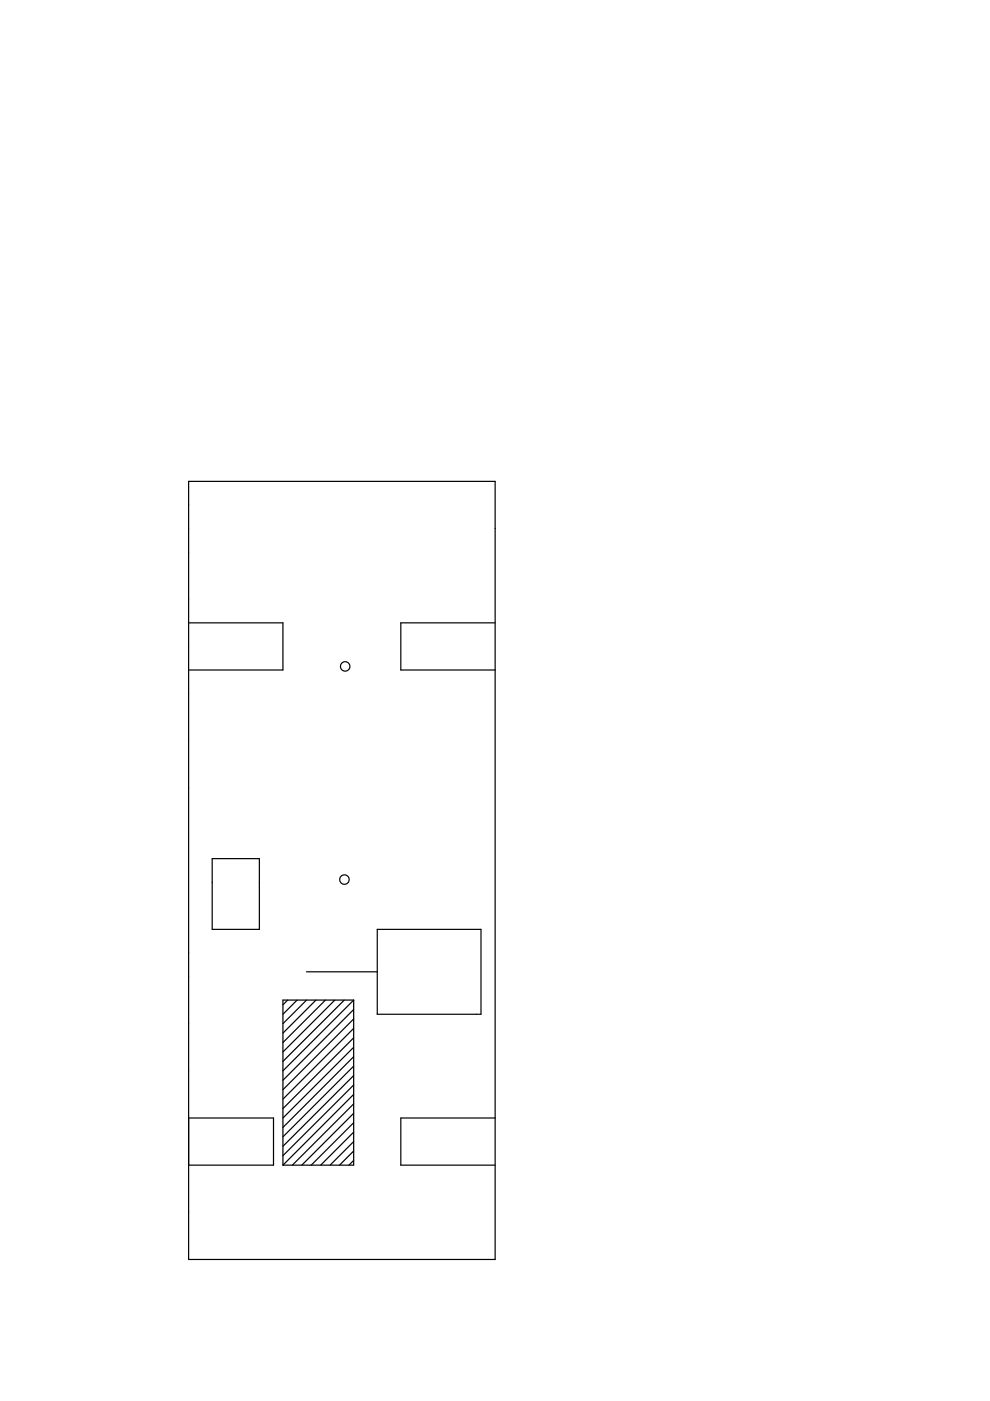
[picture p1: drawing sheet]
<svg xmlns="http://www.w3.org/2000/svg" width="210mm" height="297mm" viewBox="0 0 210 297" stroke-linecap="round" stroke-linejoin="round" font-family="sans-serif">
<g fill="none" stroke="#000" stroke-width=".25">
<path d="M40 102.1h65v164.9h-65zM40 132.1h20v10h-20M105 132.1h-20v10h20M45 182h10v15h-10zM80 197h22v18h-22zM61 212l-1 1M63 212l-3 3M65 206h15M65 212l-5 5M67 212l-7 7M69 212l-9 9M71 212l-11 11"/>
<path d="M73 212l-13 13M75 212v35h-15M75 212h-15v35M75 218l-15 15M75 216l-15 15M75 214l-15 15M75 212l-15 15M40 237h18v10h-18M75 222l-15 15M75 220l-15 15M75 224l-15 15M75 226l-15 15"/>
<path d="M75 228l-15 15M75 230l-15 15M75 232l-15 15M75 234l-13 13M75 236l-11 11M75 238l-9 9M105 237h-20v10h20M75 240l-7 7M75 242l-5 5M75 244l-3 3M75 246l-1 1"/>
<circle cx="73.2" cy="141.3" r="1"/>
<circle cx="73" cy="186.5" r="1"/>
</g>
</svg>
